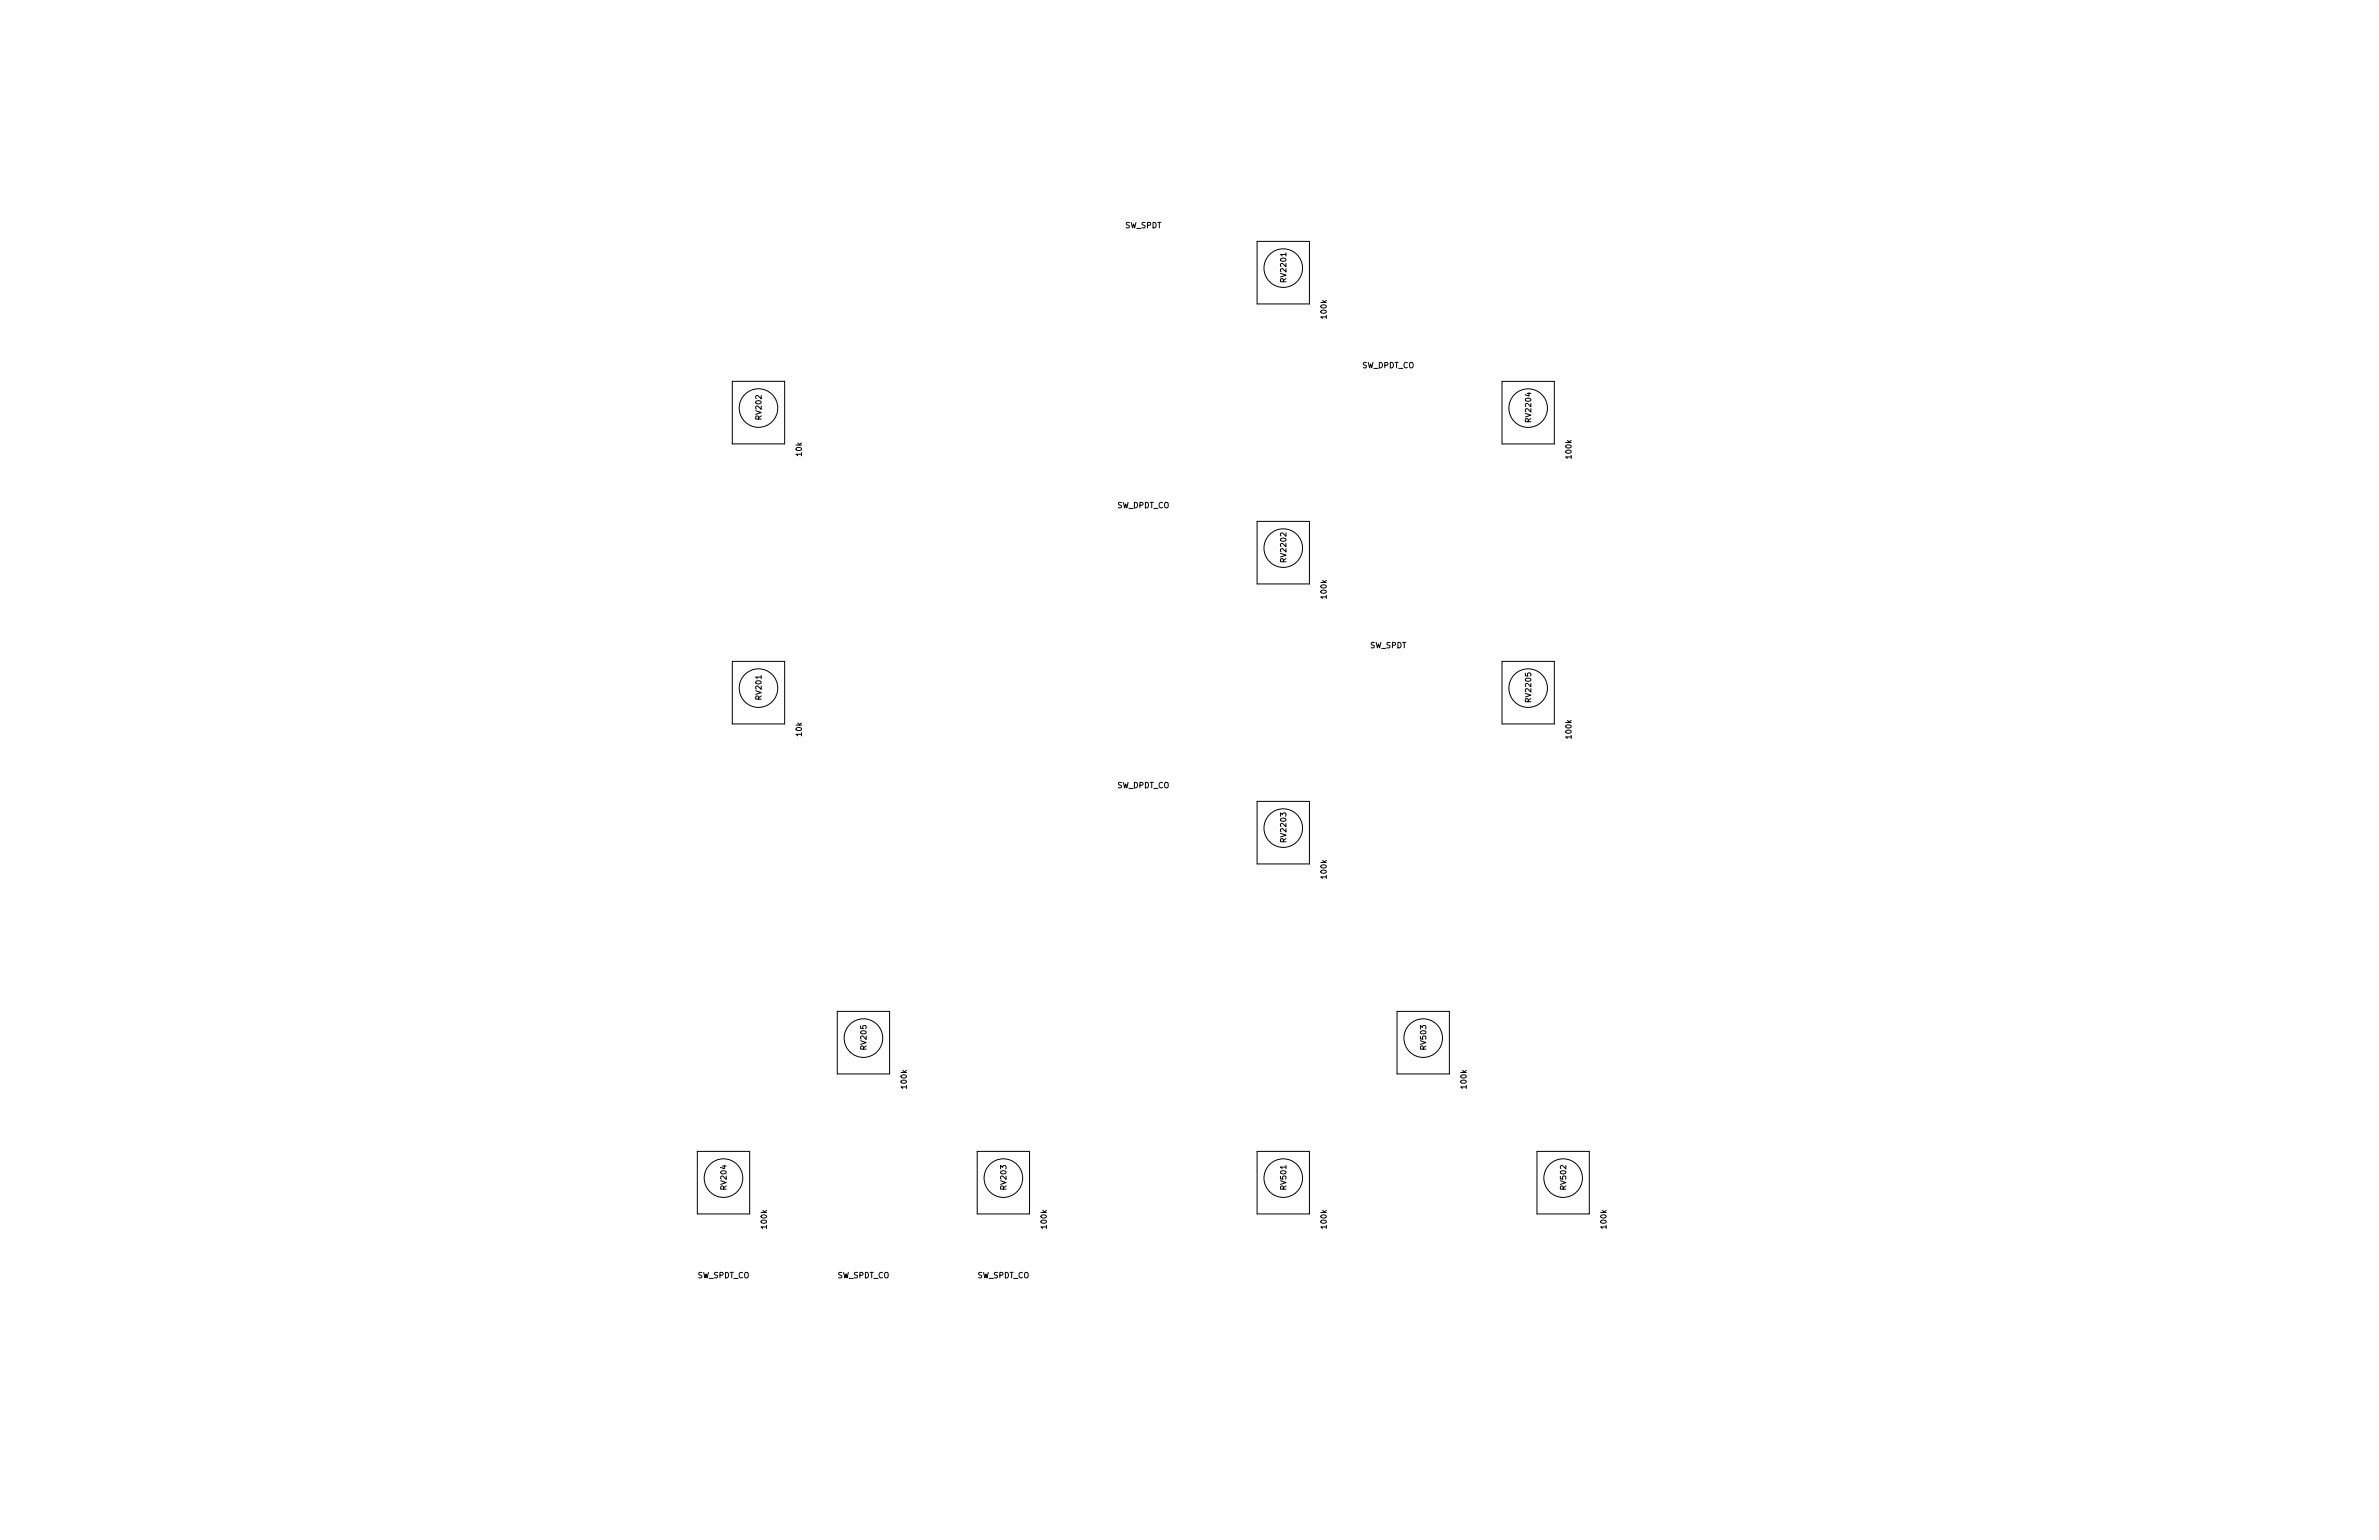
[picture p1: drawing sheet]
<svg xmlns="http://www.w3.org/2000/svg" width="432mm" height="279mm" viewBox="0 0 432 279" stroke-linecap="round" stroke-linejoin="round" font-family="sans-serif">
<defs><g id="words">
<g font-size="1.4">
<text x="204.2" y="41.4">SW_SPDT</text>
<text x="233.5" y="51" transform="rotate(-90 233.5 51)">RV2201</text>
<text x="240.8" y="57.7" transform="rotate(-90 240.8 57.7)">100k</text>
<text x="247.1" y="66.8">SW_DPDT_CO</text>
<text x="138.2" y="76" transform="rotate(-90 138.2 76)">RV202</text>
<text x="277.9" y="76.4" transform="rotate(-90 277.9 76.4)">RV2204</text>
<text x="145.5" y="82.7" transform="rotate(-90 145.5 82.7)">10k</text>
<text x="285.2" y="83.1" transform="rotate(-90 285.2 83.1)">100k</text>
<text x="202.7" y="92.2">SW_DPDT_CO</text>
<text x="233.5" y="101.8" transform="rotate(-90 233.5 101.8)">RV2202</text>
<text x="240.8" y="108.5" transform="rotate(-90 240.8 108.5)">100k</text>
<text x="248.6" y="117.6">SW_SPDT</text>
<text x="138.2" y="126.9" transform="rotate(-90 138.2 126.9)">RV201</text>
<text x="277.9" y="127.2" transform="rotate(-90 277.9 127.2)">RV2205</text>
<text x="145.5" y="133.5" transform="rotate(-90 145.5 133.5)">10k</text>
<text x="285.2" y="133.9" transform="rotate(-90 285.2 133.9)">100k</text>
<text x="202.7" y="143">SW_DPDT_CO</text>
<text x="233.5" y="152.6" transform="rotate(-90 233.5 152.6)">RV2203</text>
<text x="240.8" y="159.3" transform="rotate(-90 240.8 159.3)">100k</text>
<text x="157.3" y="190.4" transform="rotate(-90 157.3 190.4)">RV205</text>
<text x="258.9" y="190.4" transform="rotate(-90 258.9 190.4)">RV503</text>
<text x="164.6" y="197.4" transform="rotate(-90 164.6 197.4)">100k</text>
<text x="266.2" y="197.4" transform="rotate(-90 266.2 197.4)">100k</text>
<text x="131.9" y="215.8" transform="rotate(-90 131.9 215.8)">RV204</text>
<text x="182.7" y="215.8" transform="rotate(-90 182.7 215.8)">RV203</text>
<text x="233.5" y="215.8" transform="rotate(-90 233.5 215.8)">RV501</text>
<text x="284.3" y="215.8" transform="rotate(-90 284.3 215.8)">RV502</text>
<text x="139.2" y="222.8" transform="rotate(-90 139.2 222.8)">100k</text>
<text x="190" y="222.8" transform="rotate(-90 190 222.8)">100k</text>
<text x="240.8" y="222.8" transform="rotate(-90 240.8 222.8)">100k</text>
<text x="291.6" y="222.8" transform="rotate(-90 291.6 222.8)">100k</text>
<text x="126.5" y="231.9">SW_SPDT_CO</text>
<text x="151.9" y="231.9">SW_SPDT_CO</text>
<text x="177.3" y="231.9">SW_SPDT_CO</text>
</g>
</g></defs>
<g fill="none" stroke="#000" stroke-width=".18">
<path d="M228.2 43.8h9.5v11.3h-9.5zM132.9 69.2h9.5v11.3h-9.5zM272.6 69.2h9.5v11.3h-9.5zM228.2 94.6h9.5v11.3h-9.5zM132.9 120h9.5v11.3h-9.5zM272.6 120h9.5v11.3h-9.5zM228.2 145.4h9.5v11.3h-9.5zM152 183.5h9.5v11.3h-9.5zM253.6 183.5h9.5v11.3h-9.5zM126.6 208.9h9.5v11.3h-9.5zM177.4 208.9h9.5v11.3h-9.5zM228.2 208.9h9.5v11.3h-9.5z"/>
<path d="M279 208.9h9.5v11.3h-9.5z"/>
<circle cx="232.9" cy="48.6" r="3.5"/>
<circle cx="137.7" cy="74" r="3.5"/>
<circle cx="277.4" cy="74" r="3.5"/>
<circle cx="232.9" cy="99.4" r="3.5"/>
<circle cx="137.7" cy="124.8" r="3.5"/>
<circle cx="277.4" cy="124.8" r="3.5"/>
<circle cx="232.9" cy="150.2" r="3.5"/>
<circle cx="156.7" cy="188.3" r="3.5"/>
<circle cx="258.3" cy="188.3" r="3.5"/>
<circle cx="131.3" cy="213.7" r="3.5"/>
<circle cx="182.1" cy="213.7" r="3.5"/>
<circle cx="232.9" cy="213.7" r="3.5"/>
<circle cx="283.7" cy="213.7" r="3.5"/>
</g>
<use href="#words"/>
</svg>
